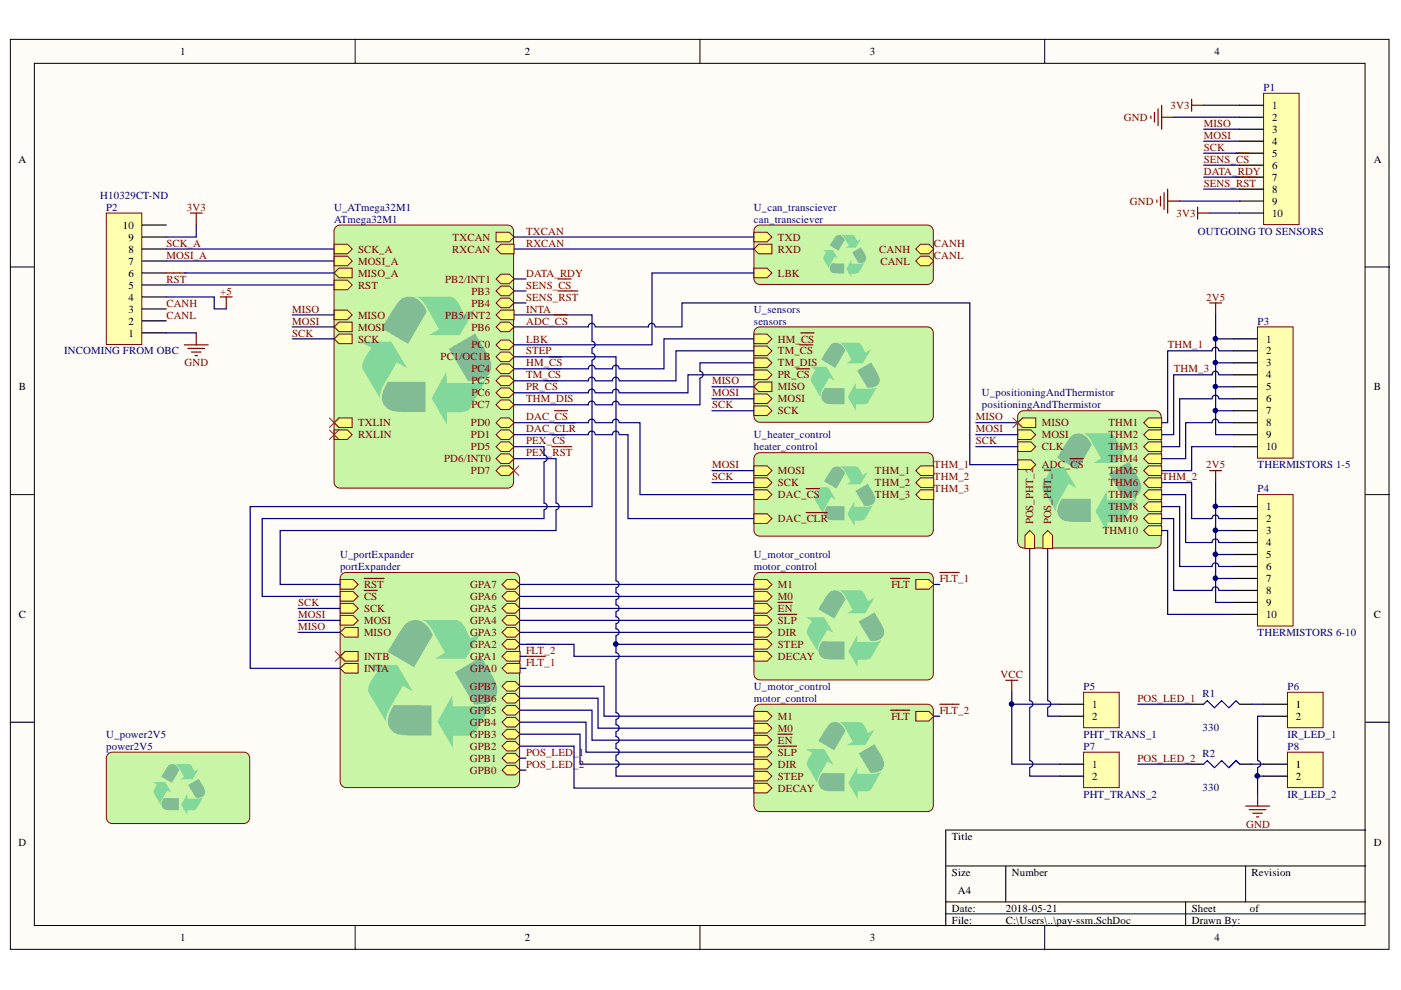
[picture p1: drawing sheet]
<svg xmlns="http://www.w3.org/2000/svg" width="297mm" height="210mm" viewBox="0 0 297 210" stroke-linecap="round" stroke-linejoin="round" font-family="sans-serif">
<defs><g id="words">
<g font-size="2.3">
<text x="38.2" y="11.7">1</text>
<text x="111.3" y="11.7">2</text>
<text x="184.4" y="11.7">3</text>
<text x="257.5" y="11.7">4</text>
<text x="269.7" y="23.1">1</text>
<text x="269.7" y="25.6">2</text>
<text x="269.7" y="28.2">3</text>
<text x="3.9" y="34.5">A</text>
<text x="269.7" y="30.7">4</text>
<text x="269.7" y="33.2">5</text>
<text x="269.7" y="35.8">6</text>
<text x="291.3" y="34.5">A</text>
<text x="269.7" y="38.3">7</text>
<text x="269.7" y="40.8">8</text>
<text x="269.7" y="43.5">9</text>
<text x="269.7" y="46">10</text>
<text x="26.1" y="48.5">10</text>
<text x="27.2" y="53.6">8</text>
<text x="27.2" y="51.1">9</text>
<text x="27.2" y="58.7">6</text>
<text x="27.2" y="56.1">7</text>
<text x="27.2" y="63.7">4</text>
<text x="27.2" y="61.2">5</text>
<text x="27.2" y="71.4">1</text>
<text x="27.2" y="68.8">2</text>
<text x="27.2" y="66.3">3</text>
<text x="268.4" y="72.6">1</text>
<text x="268.4" y="75.2">2</text>
<text x="268.4" y="77.7">3</text>
<text x="4" y="82.8">B</text>
<text x="268.4" y="80.2">4</text>
<text x="268.4" y="82.8">5</text>
<text x="291.3" y="82.8">B</text>
<text x="268.4" y="85.3">6</text>
<text x="268.4" y="87.8">7</text>
<text x="268.4" y="90.4">8</text>
<text x="268.4" y="92.9">9</text>
<text x="268.4" y="95.4">10</text>
<text x="268.4" y="108.2">1</text>
<text x="268.4" y="110.8">2</text>
<text x="268.4" y="113.3">3</text>
<text x="268.4" y="115.8">4</text>
<text x="268.4" y="118.4">5</text>
<text x="268.4" y="120.9">6</text>
<text x="268.4" y="123.4">7</text>
<text x="268.4" y="126">8</text>
<text x="4" y="131">C</text>
<text x="268.4" y="128.5">9</text>
<text x="268.4" y="131">10</text>
<text x="291.3" y="131">C</text>
<text x="231.5" y="150.1">1</text>
<text x="231.5" y="152.6">2</text>
<text x="274.8" y="150.1">1</text>
<text x="274.8" y="152.6">2</text>
<text x="231.5" y="162.7">1</text>
<text x="231.5" y="165.4">2</text>
<text x="274.8" y="162.7">1</text>
<text x="274.8" y="165.4">2</text>
<text x="3.9" y="179.3">D</text>
<text x="201.8" y="178.1">Title</text>
<text x="291.3" y="179.3">D</text>
<text x="201.8" y="185.7">Size</text>
<text x="214.5" y="185.7">Number</text>
<text x="265.4" y="185.7">Revision</text>
<text x="203.1" y="189.5">A4</text>
<text x="201.8" y="193.3">Date:</text>
<text x="201.8" y="195.8">File:</text>
<text x="213.2" y="193.3">2018-05-21</text>
<text x="213.2" y="195.8">C:\Users\..\pay-ssm.SchDoc</text>
<text x="252.7" y="193.3">Sheet</text>
<text x="252.7" y="195.8">Drawn By:</text>
<text x="265" y="193.3">of</text>
<text x="38.2" y="199.6">1</text>
<text x="111.3" y="199.6">2</text>
<text x="184.4" y="199.6">3</text>
<text x="257.5" y="199.6">4</text>
</g>
<g font-size="2.3" fill="#800000">
<text x="248.2" y="23.1">3V3</text>
<text x="238.3" y="25.6">GND</text>
<text x="255.2" y="26.9">MISO</text>
<text x="255.2" y="29.4">MOSI</text>
<text x="255.2" y="32">SCK</text>
<text x="255.2" y="34.5">SENS_CS</text>
<text x="255.2" y="37">DATA_RDY</text>
<text x="255.2" y="39.6">SENS_RST</text>
<text x="39.6" y="44.7">3V3</text>
<text x="239.6" y="43.5">GND</text>
<text x="249.5" y="46">3V3</text>
<text x="35.3" y="52.3">SCK_A</text>
<text x="75.9" y="53.6">SCK_A</text>
<text x="95.9" y="53.6">RXCAN</text>
<text x="96" y="51.1">TXCAN</text>
<text x="111.5" y="49.8">TXCAN</text>
<text x="111.5" y="52.3">RXCAN</text>
<text x="164.9" y="53.6">RXD</text>
<text x="164.9" y="51.1">TXD</text>
<text x="186.4" y="53.6">CANH</text>
<text x="198" y="52.3">CANH</text>
<text x="35.3" y="54.9">MOSI_A</text>
<text x="35.3" y="59.9">RST</text>
<text x="75.9" y="56.1">MOSI_A</text>
<text x="75.9" y="58.7">MISO_A</text>
<text x="94.4" y="59.9">PB2/INT1</text>
<text x="111.5" y="58.7">DATA_RDY</text>
<text x="164.9" y="58.7">LBK</text>
<text x="186.7" y="56.1">CANL</text>
<text x="198" y="54.9">CANL</text>
<text x="35.3" y="65">CANH</text>
<text x="46.7" y="62.5">+5</text>
<text x="75.9" y="61.2">RST</text>
<text x="99.9" y="62.5">PB3</text>
<text x="99.9" y="65">PB4</text>
<text x="111.5" y="61.2">SENS_CS</text>
<text x="111.5" y="63.7">SENS_RST</text>
<text x="255.7" y="63.7">2V5</text>
<text x="35.3" y="67.5">CANL</text>
<text x="61.9" y="66.3">MISO</text>
<text x="61.9" y="68.8">MOSI</text>
<text x="61.9" y="71.4">SCK</text>
<text x="75.9" y="67.5">MISO</text>
<text x="75.9" y="70.1">MOSI</text>
<text x="94.4" y="67.5">PB5/INT2</text>
<text x="99.9" y="70.1">PB6</text>
<text x="111.5" y="66.3">INTA</text>
<text x="111.5" y="68.8">ADC_CS</text>
<text x="39.1" y="77.7">GND</text>
<text x="75.9" y="72.6">SCK</text>
<text x="93.4" y="76.4">PC1/OC1B</text>
<text x="99.9" y="73.9">PC0</text>
<text x="111.5" y="75.2">STEP</text>
<text x="111.5" y="72.6">LBK</text>
<text x="111.5" y="77.7">HM_CS</text>
<text x="164.9" y="72.6">HM_CS</text>
<text x="164.9" y="75.2">TM_CS</text>
<text x="164.9" y="77.7">TM_DIS</text>
<text x="247.6" y="73.9">THM_1</text>
<text x="99.9" y="79">PC4</text>
<text x="99.9" y="81.5">PC5</text>
<text x="111.5" y="80.2">TM_CS</text>
<text x="111.5" y="82.8">PR_CS</text>
<text x="151" y="81.5">MISO</text>
<text x="164.9" y="80.2">PR_CS</text>
<text x="164.9" y="82.8">MISO</text>
<text x="248.9" y="79">THM_3</text>
<text x="99.9" y="84">PC6</text>
<text x="99.9" y="86.6">PC7</text>
<text x="111.5" y="89.1">DAC_CS</text>
<text x="111.5" y="85.3">THM_DIS</text>
<text x="151" y="84">MOSI</text>
<text x="151" y="86.6">SCK</text>
<text x="164.9" y="87.8">SCK</text>
<text x="164.9" y="85.3">MOSI</text>
<text x="206.9" y="89.1">MISO</text>
<text x="75.9" y="92.9">RXLIN</text>
<text x="75.9" y="90.4">TXLIN</text>
<text x="99.9" y="90.4">PD0</text>
<text x="99.9" y="92.9">PD1</text>
<text x="99.9" y="95.4">PD5</text>
<text x="111.5" y="91.6">DAC_CLR</text>
<text x="111.5" y="94.2">PEX_CS</text>
<text x="206.9" y="91.6">MOSI</text>
<text x="206.9" y="94.2">SCK</text>
<text x="220.9" y="90.4">MISO</text>
<text x="220.9" y="92.9">MOSI</text>
<text x="220.9" y="95.4">CLK</text>
<text x="235" y="90.4">THM1</text>
<text x="235" y="92.9">THM2</text>
<text x="235" y="95.4">THM3</text>
<text x="94.2" y="98">PD6/INT0</text>
<text x="99.9" y="100.5">PD7</text>
<text x="111.5" y="96.7">PEX_RST</text>
<text x="151" y="99.3">MOSI</text>
<text x="151" y="101.8">SCK</text>
<text x="164.9" y="100.5">MOSI</text>
<text x="185.5" y="100.5">THM_1</text>
<text x="198" y="99.3">THM_1</text>
<text x="198" y="101.8">THM_2</text>
<text x="220.9" y="99.3">ADC_CS</text>
<text x="235" y="98">THM4</text>
<text x="235" y="100.5">THM5</text>
<text x="246.3" y="101.8">THM_2</text>
<text x="255.7" y="99.3">2V5</text>
<text x="164.9" y="103.1">SCK</text>
<text x="164.9" y="105.7">DAC_CS</text>
<text x="185.5" y="103.1">THM_2</text>
<text x="185.5" y="105.7">THM_3</text>
<text x="198" y="104.4">THM_3</text>
<text x="235" y="103.1">THM6</text>
<text x="235" y="105.7">THM7</text>
<text x="164.9" y="110.8">DAC_CLR</text>
<text x="219.1" y="111.2" transform="rotate(-90 219.1 111.2)">POS_PHT_2</text>
<text x="222.9" y="111.2" transform="rotate(-90 222.9 111.2)">POS_PHT_1</text>
<text x="233.8" y="113.3">THM10</text>
<text x="235" y="108.2">THM8</text>
<text x="235" y="110.8">THM9</text>
<text x="77.2" y="124.7">RST</text>
<text x="99.7" y="124.7">GPA7</text>
<text x="164.9" y="124.7">M1</text>
<text x="189" y="124.7">FLT</text>
<text x="199.3" y="123.4">FLT_1</text>
<text x="63.2" y="128.5">SCK</text>
<text x="63.2" y="131">MOSI</text>
<text x="77.2" y="127.2">CS</text>
<text x="77.2" y="129.8">SCK</text>
<text x="99.7" y="127.2">GPA6</text>
<text x="99.7" y="129.8">GPA5</text>
<text x="164.9" y="127.2">M0</text>
<text x="164.9" y="129.8">EN</text>
<text x="63.2" y="133.6">MISO</text>
<text x="77.2" y="132.3">MOSI</text>
<text x="77.2" y="134.8">MISO</text>
<text x="99.7" y="132.3">GPA4</text>
<text x="99.7" y="134.8">GPA3</text>
<text x="99.7" y="137.4">GPA2</text>
<text x="164.9" y="132.3">SLP</text>
<text x="164.9" y="134.8">DIR</text>
<text x="164.9" y="137.4">STEP</text>
<text x="77.2" y="139.9">INTB</text>
<text x="77.2" y="142.5">INTA</text>
<text x="99.7" y="139.9">GPA1</text>
<text x="99.7" y="142.5">GPA0</text>
<text x="111.5" y="141.2">FLT_1</text>
<text x="111.5" y="138.7">FLT_2</text>
<text x="164.9" y="139.9">DECAY</text>
<text x="212.1" y="143.7">VCC</text>
<text x="99.6" y="146.3">GPB7</text>
<text x="99.6" y="148.8">GPB6</text>
<text x="241.2" y="148.8">POS_LED_1</text>
<text x="99.6" y="151.3">GPB5</text>
<text x="99.6" y="153.9">GPB4</text>
<text x="164.9" y="152.6">M1</text>
<text x="164.9" y="155.1">M0</text>
<text x="189" y="152.6">FLT</text>
<text x="199.3" y="151.3">FLT_2</text>
<text x="99.6" y="156.4">GPB3</text>
<text x="99.6" y="158.9">GPB2</text>
<text x="99.6" y="161.5">GPB1</text>
<text x="111.5" y="160.2">POS_LED_1</text>
<text x="164.9" y="157.7">EN</text>
<text x="164.9" y="160.2">SLP</text>
<text x="241.2" y="161.5">POS_LED_2</text>
<text x="99.6" y="164.1">GPB0</text>
<text x="111.5" y="162.7">POS_LED_2</text>
<text x="164.9" y="162.7">DIR</text>
<text x="164.9" y="165.4">STEP</text>
<text x="164.9" y="167.9">DECAY</text>
<text x="264.2" y="175.5">GND</text>
</g>
<g font-size="2.3" fill="#000080">
<text x="267.9" y="19.3">P1</text>
<text x="21.2" y="42.1">H10329CT-ND</text>
<text x="22.5" y="44.7">P2</text>
<text x="70.8" y="44.7">U_ATmega32M1</text>
<text x="70.8" y="47.3">ATmega32M1</text>
<text x="159.9" y="44.7">U_can_transciever</text>
<text x="159.9" y="47.3">can_transciever</text>
<text x="254" y="49.8">OUTGOING TO SENSORS</text>
<text x="159.9" y="66.3">U_sensors</text>
<text x="159.9" y="68.8">sensors</text>
<text x="266.6" y="68.8">P3</text>
<text x="13.6" y="75.2">INCOMING FROM OBC</text>
<text x="208.2" y="84">U_positioningAndThermistor</text>
<text x="208.2" y="86.6">positioningAndThermistor</text>
<text x="159.9" y="92.9">U_heater_control</text>
<text x="159.9" y="95.4">heater_control</text>
<text x="266.6" y="99.3">THERMISTORS 1-5</text>
<text x="266.6" y="104.4">P4</text>
<text x="72.1" y="118.4">U_portExpander</text>
<text x="159.9" y="118.4">U_motor_control</text>
<text x="72.1" y="120.9">portExpander</text>
<text x="159.9" y="120.9">motor_control</text>
<text x="266.6" y="134.8">THERMISTORS 6-10</text>
<text x="159.9" y="146.3">U_motor_control</text>
<text x="159.9" y="148.8">motor_control</text>
<text x="229.7" y="146.3">P5</text>
<text x="255" y="147.8">R1</text>
<text x="273" y="146.3">P6</text>
<text x="255" y="154.9">330</text>
<text x="22.5" y="156.4">U_power2V5</text>
<text x="22.5" y="158.9">power2V5</text>
<text x="229.7" y="156.4">PHT_TRANS_1</text>
<text x="229.7" y="158.9">P7</text>
<text x="255" y="160.5">R2</text>
<text x="273" y="156.4">IR_LED_1</text>
<text x="273" y="158.9">P8</text>
<text x="255" y="167.7">330</text>
<text x="229.7" y="169.2">PHT_TRANS_2</text>
<text x="273" y="169.2">IR_LED_2</text>
</g>
</g></defs>
<g fill="#fffcf8" stroke="#000" stroke-width=".21">
<path d="M2.2 8.3h292.3v193h-292.3z"/>
<path d="M7.3 13.4h282.1v182.8h-282.1z"/>
</g>
<g fill="none" stroke="#000" stroke-width=".21">
<path d="M75.3 8.3v5.1M148.4 8.3v5.1M221.5 8.3v5.1M2.2 56.6h5.1M289.5 56.6h5.1M2.2 104.9h5.1M289.5 104.9h5.1M2.2 153.1h5.1M289.5 153.1h5.1M289.5 176h-89v20.3M75.3 196.3v5.1M148.4 196.3v5.1"/>
<path d="M200.5 183.6h89M200.5 191.2h89M200.5 193.8h89M213.2 183.6v7.6M221.5 196.3v5.1M251.4 191.2v5.1M264.1 183.6v7.6"/>
</g>
<path d="M71.1 48.2l.6-.4 .4-.1h35.5a1.27 1.27 0 0 1 1.3 1.3v53.2a1.27 1.27 0 0 1-1.3 1.3h-35.5a1.27 1.27 0 0 1-1.3-1.3v-53.2z" fill="#c8f6a6" stroke="#800000" stroke-width=".21"/>
<path d="M88.1 62.9h7.7l.6 .4 .7 .8 1.4 2.7 2.3-1.3-3.4 5.6h-6.5l2.2-1.3-2.7-4.8a4 4 0 0 0-2.3-2.1z" fill="#82d79a"/>
<path d="M84.7 63.8a3.1 3.1 0 0 1 4.9 .7l.9 1.6-4 6.8-5.6-3.3 2.3-3.7z" fill="#82bc95"/>
<path d="M94.6 78.8l.1 2.4h3.5a9.8 9.8 0 0 0 4.4-.4l.6-.5-3.6 6.3a2.62 2.62 0 0 1-2.2 .8h-2.6v2.6l-3.3-5.5z" fill="#82d79a"/>
<path d="M95.2 74l5.6-3.3 1.2 2.1a13.2 13.2 0 0 1 2.2 4.4 3.2 3.2 0 0 1-3.3 3.6h-1.7z" fill="#82bc95"/>
<path d="M76.5 72.5l6.4-.1 3.4 5.6-2.2-1.2-3.1 5.5-.4 1.2 .1 1.1-3.9-6.5v-.8l.3-1 1.6-2.5z" fill="#82d79a"/>
<path d="M82.2 80.9l8 .1v6.4l-6-.1a3.2 3.2 0 0 1-2.8-4.8z" fill="#82bc95"/>
<path d="M70.9 65.8h2.7l1.1 1-1.1 1h-2.7z" fill-rule="evenodd" fill="#ffff80"/>
<path d="M70.9 65.8h2.7l1.1 1-1.1 1h-2.7z" fill="none" stroke="#800000" stroke-width=".21"/>
<path d="M70.9 69.3l1-1h2.8v2h-2.8z" fill-rule="evenodd" fill="#ffff80"/>
<path d="M70.9 69.3l1-1h2.8v2h-2.8z" fill="none" stroke="#800000" stroke-width=".21"/>
<path d="M70.9 71.8l1-1h2.8v2.1h-2.8z" fill-rule="evenodd" fill="#ffff80"/>
<path d="M70.9 71.8l1-1h2.8v2.1h-2.8z" fill="none" stroke="#800000" stroke-width=".21"/>
<path d="M105.2 49.2h2.8l1 1.1-1 1h-2.8z" fill-rule="evenodd" fill="#ffff80"/>
<path d="M105.2 49.2h2.8l1 1.1-1 1h-2.8z" fill="none" stroke="#800000" stroke-width=".21"/>
<path d="M105.2 52.8l1-1h2.8v2h-2.8z" fill-rule="evenodd" fill="#ffff80"/>
<path d="M105.2 52.8l1-1h2.8v2h-2.8z" fill="none" stroke="#800000" stroke-width=".21"/>
<path d="M105.2 61.7l1-1h1.8l1 1-1 1h-1.8z" fill-rule="evenodd" fill="#ffff80"/>
<path d="M105.2 61.7l1-1h1.8l1 1-1 1h-1.8z" fill="none" stroke="#800000" stroke-width=".21"/>
<path d="M105.2 64.2l1-1h1.8l1 1-1 1h-1.8z" fill-rule="evenodd" fill="#ffff80"/>
<path d="M105.2 64.2l1-1h1.8l1 1-1 1h-1.8z" fill="none" stroke="#800000" stroke-width=".21"/>
<path d="M105.2 66.8l1-1h2.8v2h-2.8z" fill-rule="evenodd" fill="#ffff80"/>
<path d="M105.2 66.8l1-1h2.8v2h-2.8z" fill="none" stroke="#800000" stroke-width=".21"/>
<path d="M105.2 69.3l1-1h1.8l1 1-1 1h-1.8z" fill-rule="evenodd" fill="#ffff80"/>
<path d="M105.2 69.3l1-1h1.8l1 1-1 1h-1.8z" fill="none" stroke="#800000" stroke-width=".21"/>
<path d="M105.2 73.1l1-1h1.8l1 1-1 1h-1.8z" fill-rule="evenodd" fill="#ffff80"/>
<path d="M105.2 73.1l1-1h1.8l1 1-1 1h-1.8z" fill="none" stroke="#800000" stroke-width=".21"/>
<path d="M105.2 78.2l1-1h1.8l1 1-1 1h-1.8z" fill-rule="evenodd" fill="#ffff80"/>
<path d="M105.2 78.2l1-1h1.8l1 1-1 1h-1.8z" fill="none" stroke="#800000" stroke-width=".21"/>
<path d="M105.2 80.7l1-1h1.8l1 1-1 1.1h-1.8z" fill-rule="evenodd" fill="#ffff80"/>
<path d="M105.2 80.7l1-1h1.8l1 1-1 1.1h-1.8z" fill="none" stroke="#800000" stroke-width=".21"/>
<path d="M105.2 83.3l1-1h1.8l1 1-1 1h-1.8z" fill-rule="evenodd" fill="#ffff80"/>
<path d="M105.2 83.3l1-1h1.8l1 1-1 1h-1.8z" fill="none" stroke="#800000" stroke-width=".21"/>
<path d="M105.2 85.8l1-1h1.8l1 1-1 1h-1.8z" fill-rule="evenodd" fill="#ffff80"/>
<path d="M105.2 85.8l1-1h1.8l1 1-1 1h-1.8z" fill="none" stroke="#800000" stroke-width=".21"/>
<path d="M105.2 89.6l1-1h1.8l1 1-1 1h-1.8z" fill-rule="evenodd" fill="#ffff80"/>
<path d="M105.2 89.6l1-1h1.8l1 1-1 1h-1.8z" fill="none" stroke="#800000" stroke-width=".21"/>
<path d="M105.2 92.2l1-1h1.8l1 1-1 1h-1.8z" fill-rule="evenodd" fill="#ffff80"/>
<path d="M105.2 92.2l1-1h1.8l1 1-1 1h-1.8z" fill="none" stroke="#800000" stroke-width=".21"/>
<path d="M105.2 94.7l1-1h1.8l1 1-1 1h-1.8z" fill-rule="evenodd" fill="#ffff80"/>
<path d="M105.2 94.7l1-1h1.8l1 1-1 1h-1.8z" fill="none" stroke="#800000" stroke-width=".21"/>
<path d="M105.2 99.8l1-1h1.8l1 1-1 1h-1.8z" fill-rule="evenodd" fill="#ffff80"/>
<path d="M105.2 99.8l1-1h1.8l1 1-1 1h-1.8z" fill="none" stroke="#800000" stroke-width=".21"/>
<path d="M70.9 91.2h2.7l1.1 1-1.1 1h-2.7z" fill-rule="evenodd" fill="#ffff80"/>
<path d="M70.9 91.2h2.7l1.1 1-1.1 1h-2.7z" fill="none" stroke="#800000" stroke-width=".21"/>
<path d="M70.9 89.6l1-1h2.8v2h-2.8z" fill-rule="evenodd" fill="#ffff80"/>
<path d="M70.9 89.6l1-1h2.8v2h-2.8z" fill="none" stroke="#800000" stroke-width=".21"/>
<path d="M70.9 59.4h2.7l1.1 1-1.1 1h-2.7z" fill-rule="evenodd" fill="#ffff80"/>
<path d="M70.9 59.4h2.7l1.1 1-1.1 1h-2.7z" fill="none" stroke="#800000" stroke-width=".21"/>
<path d="M70.9 54.3h2.7l1.1 1-1.1 1.1h-2.7z" fill-rule="evenodd" fill="#ffff80"/>
<path d="M70.9 54.3h2.7l1.1 1-1.1 1.1h-2.7z" fill="none" stroke="#800000" stroke-width=".21"/>
<path d="M70.9 51.8h2.7l1.1 1-1.1 1h-2.7z" fill-rule="evenodd" fill="#ffff80"/>
<path d="M70.9 51.8h2.7l1.1 1-1.1 1h-2.7z" fill="none" stroke="#800000" stroke-width=".21"/>
<path d="M70.9 57.9l1-1h2.8v2h-2.8z" fill-rule="evenodd" fill="#ffff80"/>
<path d="M70.9 57.9l1-1h2.8v2h-2.8z" fill="none" stroke="#800000" stroke-width=".21"/>
<path d="M105.2 75.7l1-1.1h1.8l1 1.1-1 1h-1.8z" fill-rule="evenodd" fill="#ffff80"/>
<path d="M105.2 75.7l1-1.1h1.8l1 1.1-1 1h-1.8z" fill="none" stroke="#800000" stroke-width=".21"/>
<path d="M105.2 97.2l1-1h1.8l1 1-1 1.1h-1.8z" fill-rule="evenodd" fill="#ffff80"/>
<path d="M105.2 97.2l1-1h1.8l1 1-1 1.1h-1.8z" fill="none" stroke="#800000" stroke-width=".21"/>
<path d="M105.2 59.1l1-1h1.8l1 1-1 1.1h-1.8z" fill-rule="evenodd" fill="#ffff80"/>
<path d="M105.2 59.1l1-1h1.8l1 1-1 1.1h-1.8z" fill="none" stroke="#800000" stroke-width=".21"/>
<path d="M160.1 48.2l.6-.4 .4-.1h35.5a1.27 1.27 0 0 1 1.3 1.3v10a1.27 1.27 0 0 1-1.3 1.3h-35.5a1.27 1.27 0 0 1-1.3-1.3v-10z" fill="#c8f6a6" stroke="#800000" stroke-width=".21"/>
<path d="M178.3 49.8h2.6l.4 .4 .5 .9 .7-.4-1.1 1.8h-2.1l.7-.4-1.2-2z" fill="#82d79a"/>
<path d="M177.2 50.1a1.19 1.19 0 0 1 1.9 .8l-1.3 2.3-1.9-1.2z" fill="#82bc95"/>
<path d="M180.5 55.1v.8h2.1l.7-.3-1.3 2.2-1.5 .2v.8l-1.1-1.8z" fill="#82d79a"/>
<path d="M180.7 53.5l1.8-1.1 1 1.7a1.12 1.12 0 0 1-.1 1.3 1.12 1.12 0 0 1-1.2 .4h-.2z" fill="#82bc95"/>
<path d="M174.4 53h2.2l1.1 1.9-.7-.4-1.1 1.8-.1 .8-1.3-2.2 .2-.6 .5-.9z" fill="#82d79a"/>
<path d="M176.3 55.8h2.7v2.2h-2a1.16 1.16 0 0 1-1.1-.8 1.16 1.16 0 0 1 .4-1.3z" fill="#82bc95"/>
<path d="M159.8 52.8l1.1-1h2.8v2h-2.8z" fill-rule="evenodd" fill="#ffff80"/>
<path d="M159.8 52.8l1.1-1h2.8v2h-2.8z" fill="none" stroke="#800000" stroke-width=".21"/>
<path d="M159.8 49.2h2.8l1.1 1.1-1.1 1h-2.8z" fill-rule="evenodd" fill="#ffff80"/>
<path d="M159.8 49.2h2.8l1.1 1.1-1.1 1h-2.8z" fill="none" stroke="#800000" stroke-width=".21"/>
<path d="M159.8 56.9h2.8l1.1 1-1.1 1h-2.8z" fill-rule="evenodd" fill="#ffff80"/>
<path d="M159.8 56.9h2.8l1.1 1-1.1 1h-2.8z" fill="none" stroke="#800000" stroke-width=".21"/>
<path d="M194.2 55.3l1-1h1.8l1 1-1 1.1h-1.8z" fill-rule="evenodd" fill="#ffff80"/>
<path d="M194.2 55.3l1-1h1.8l1 1-1 1.1h-1.8z" fill="none" stroke="#800000" stroke-width=".21"/>
<path d="M194.2 52.8l1-1h1.8l1 1-1 1h-1.8z" fill-rule="evenodd" fill="#ffff80"/>
<path d="M194.2 52.8l1-1h1.8l1 1-1 1h-1.8z" fill="none" stroke="#800000" stroke-width=".21"/>
<path d="M22.5 45.2h7.6v27.8h-7.6z" fill="#ffffb0" stroke="#800000" stroke-width=".21"/>
<path d="M30.2 57.9h5.1M30.2 55.3h5.1M30.2 52.8h5.1M30.2 50.3h5.1M30.2 47.7h5.1M30.2 70.6h5.1M30.2 68h5.1M30.2 65.5h5.1M30.2 63h5.1M30.2 60.4h5.1" fill="none" stroke="#000" stroke-width=".25"/>
<path d="M160.1 69.8l.6-.4 .4-.1h35.5a1.27 1.27 0 0 1 1.3 1.3v17.7a1.27 1.27 0 0 1-1.3 1.2h-35.5a1.27 1.27 0 0 1-1.3-1.2v-17.7z" fill="#c8f6a6" stroke="#800000" stroke-width=".21"/>
<path d="M178 72.7h4l.7 .6 .8 1.4 1.2-.6-1.8 2.9h-3.4l1.1-.6-1.9-3.3z" fill="#82d79a"/>
<path d="M176.1 73.1a1.79 1.79 0 0 1 2.9 .8l.2 .5-2.1 3.6-3-1.8z" fill="#82bc95"/>
<path d="M181.4 81.1l.1 1.3h3.3l.7-.1 .5-.4-2.1 3.6-.6 .2h-1.8v1.4l-1.7-2.9z" fill="#82d79a"/>
<path d="M181.7 78.6l3-1.8 1.6 2.8a1.8 1.8 0 0 1-.2 2 1.8 1.8 0 0 1-1.9 .6h-.3z" fill="#82bc95"/>
<path d="M171.7 77.8l3.5-.1 1.8 3-1.2-.6-1.6 2.9-.2 .6v.6l-2.1-3.4 .2-1 .8-1.3z" fill="#82d79a"/>
<path d="M174.8 82.3h4.3v3.4h-3.2a1.75 1.75 0 0 1-1.7-1.1 1.75 1.75 0 0 1 .4-1.9z" fill="#82bc95"/>
<path d="M159.8 70.8h2.8l1.1 1-1.1 1.1h-2.8z" fill-rule="evenodd" fill="#ffff80"/>
<path d="M159.8 70.8h2.8l1.1 1-1.1 1.1h-2.8z" fill="none" stroke="#800000" stroke-width=".21"/>
<path d="M169.8 70.6h2.8" fill="none" stroke="#800000" stroke-width=".25"/>
<path d="M159.8 73.4h2.8l1.1 1-1.1 1h-2.8z" fill-rule="evenodd" fill="#ffff80"/>
<path d="M159.8 73.4h2.8l1.1 1-1.1 1h-2.8z" fill="none" stroke="#800000" stroke-width=".21"/>
<path d="M169.5 73.1h2.8" fill="none" stroke="#800000" stroke-width=".25"/>
<path d="M159.8 75.9h2.8l1.1 1-1.1 1h-2.8z" fill-rule="evenodd" fill="#ffff80"/>
<path d="M159.8 75.9h2.8l1.1 1-1.1 1h-2.8z" fill="none" stroke="#800000" stroke-width=".21"/>
<path d="M159.8 78.5h2.8l1.1 1-1.1 1h-2.8z" fill-rule="evenodd" fill="#ffff80"/>
<path d="M159.8 78.5h2.8l1.1 1-1.1 1h-2.8z" fill="none" stroke="#800000" stroke-width=".21"/>
<path d="M168.9 78.2h2.8" fill="none" stroke="#800000" stroke-width=".25"/>
<path d="M159.8 86.1h2.8l1.1 1-1.1 1h-2.8z" fill-rule="evenodd" fill="#ffff80"/>
<path d="M159.8 86.1h2.8l1.1 1-1.1 1h-2.8z" fill="none" stroke="#800000" stroke-width=".21"/>
<path d="M159.8 83.5h2.8l1.1 1-1.1 1.1h-2.8z" fill-rule="evenodd" fill="#ffff80"/>
<path d="M159.8 83.5h2.8l1.1 1-1.1 1.1h-2.8z" fill="none" stroke="#800000" stroke-width=".21"/>
<path d="M159.8 82l1.1-1h2.8v2h-2.8z" fill-rule="evenodd" fill="#ffff80"/>
<path d="M159.8 82l1.1-1h2.8v2h-2.8z" fill="none" stroke="#800000" stroke-width=".21"/>
<path d="M35.3 57.9h4.2" fill="none" stroke="#800000" stroke-width=".25"/>
<path d="M69.8 88.6l2.1 2M69.8 91.2l2.1 2M71.9 88.6l-2.1 2M71.9 91.2l-2.1 2" fill="none" stroke="#f00" stroke-width=".21"/>
<path d="M160.1 96.5l.6-.5h.4h35.5a1.27 1.27 0 0 1 1.3 1.2v15.2a1.27 1.27 0 0 1-1.3 1.3h-35.5a1.27 1.27 0 0 1-1.3-1.3v-15.2z" fill="#c8f6a6" stroke="#800000" stroke-width=".21"/>
<path d="M178.1 98.9h3.5l.7 .6 .6 1.2 1.1-.6-1.6 2.6h-3l1-.6-1.7-2.8z" fill="#82d79a"/>
<path d="M176.5 99.3a1.62 1.62 0 0 1 2.6 1l-1.8 3.3-2.6-1.6z" fill="#82bc95"/>
<path d="M181.1 106.3v1.2l3-.1 1-.4-1.8 3.1-.5 .2-1.6 .1v1.2l-1.5-2.6z" fill="#82d79a"/>
<path d="M181.4 104.1l2.6-1.5 1.4 2.4a1.57 1.57 0 0 1-.2 1.7 1.57 1.57 0 0 1-1.6 .6h-.3z" fill="#82bc95"/>
<path d="M172.6 103.4l3-.1 1.6 2.7-1-.6-1.4 2.6-.2 1.1-1.8-3.1 .2-.8 .7-1.2z" fill="#82d79a"/>
<path d="M175.3 107.3h3.8v3h-2.9a1.54 1.54 0 0 1-1.4-.9 1.54 1.54 0 0 1 .3-1.7z" fill="#82bc95"/>
<path d="M159.8 101.3h2.8l1.1 1-1.1 1h-2.8z" fill-rule="evenodd" fill="#ffff80"/>
<path d="M159.8 101.3h2.8l1.1 1-1.1 1h-2.8z" fill="none" stroke="#800000" stroke-width=".21"/>
<path d="M159.8 108.9h2.8l1.1 1-1.1 1.1h-2.8z" fill-rule="evenodd" fill="#ffff80"/>
<path d="M159.8 108.9h2.8l1.1 1-1.1 1.1h-2.8z" fill="none" stroke="#800000" stroke-width=".21"/>
<path d="M170.9 108.7h4.5" fill="none" stroke="#800000" stroke-width=".25"/>
<path d="M159.8 98.8h2.8l1.1 1-1.1 1h-2.8z" fill-rule="evenodd" fill="#ffff80"/>
<path d="M159.8 98.8h2.8l1.1 1-1.1 1h-2.8z" fill="none" stroke="#800000" stroke-width=".21"/>
<path d="M194.2 102.3l1-1h2.8v2h-2.8z" fill-rule="evenodd" fill="#ffff80"/>
<path d="M194.2 102.3l1-1h2.8v2h-2.8z" fill="none" stroke="#800000" stroke-width=".21"/>
<path d="M159.8 103.9h2.8l1.1 1-1.1 1h-2.8z" fill-rule="evenodd" fill="#ffff80"/>
<path d="M159.8 103.9h2.8l1.1 1-1.1 1h-2.8z" fill="none" stroke="#800000" stroke-width=".21"/>
<path d="M170.9 103.6h2.8" fill="none" stroke="#800000" stroke-width=".25"/>
<path d="M194.2 99.8l1-1h2.8v2h-2.8z" fill-rule="evenodd" fill="#ffff80"/>
<path d="M194.2 99.8l1-1h2.8v2h-2.8z" fill="none" stroke="#800000" stroke-width=".21"/>
<path d="M194.2 104.9l1-1h2.8v2h-2.8z" fill-rule="evenodd" fill="#ffff80"/>
<path d="M194.2 104.9l1-1h2.8v2h-2.8z" fill="none" stroke="#800000" stroke-width=".21"/>
<path d="M40.3 45.2h2.6M41.6 45.2v2.5M39.1 73.1h5.1M39.8 73.9h3.6M40.6 74.6h2M41.4 75.4h.5M41.6 70.6v2.5M46.7 63h2.5M48 63v2.5" fill="none" stroke="#800000" stroke-width=".25"/>
<path d="M267.9 19.8h7.5v27.8h-7.5z" fill="#ffffb0" stroke="#800000" stroke-width=".21"/>
<path d="M262.8 22.3h5.1M262.8 24.9h5.1M262.8 27.4h5.1M262.8 29.9h5.1M262.8 32.5h5.1M262.8 35h5.1M262.8 37.6h5.1M262.8 40.1h5.1M262.8 42.6h5.1M262.8 45.2h5.1" fill="none" stroke="#000" stroke-width=".25"/>
<g fill="none" stroke="#800000" stroke-width=".25">
<path d="M244 24.6v.5M244.8 23.8v2.1M245.5 23.1v3.5M246.3 22.3v5.1M246.3 24.9h2.5M252.7 21v2.6M252.7 22.3h2.5M262 32.5h2.8M262 37.6h4.2M245.3 42.4v.5M246 41.6v2.1M246.8 40.9v3.5"/>
<path d="M247.6 40.1v5.1M247.6 42.6h2.5M253.9 43.9v2.5M253.9 45.2h2.6M117.5 87.1h2.8M117.5 89.6h4.5"/>
</g>
<path d="M160.1 149.8l.6-.4 .4-.1h35.5a1.27 1.27 0 0 1 1.3 1.3v20.2a1.27 1.27 0 0 1-1.3 1.3h-35.5a1.27 1.27 0 0 1-1.3-1.3v-20.2z" fill="#c8f6a6" stroke="#800000" stroke-width=".21"/>
<path d="M177.8 153.1h4.6l.8 .7 .8 1.6 1.4-.7-2 3.3h-3.9l1.3-.8-2.1-3.6z" fill="#82d79a"/>
<path d="M175.8 153.6a2.01 2.01 0 0 1 3.2 .9l.3 .5-2.4 4.1-3.4-2z" fill="#82bc95"/>
<path d="M181.7 162.6l.1 1.5 3.8-.1 .7-.1 .6-.4-2.4 4-.6 .3h-2.1v1.5l-1.9-3.3z" fill="#82d79a"/>
<path d="M182.1 159.7l3.3-1.9 1.8 3.1a2.02 2.02 0 0 1-.2 2.2 2.02 2.02 0 0 1-2.1 .7h-.4z" fill="#82bc95"/>
<path d="M170.8 158.8h3.9l2 3.4-1.3-.7-1.8 3.2-.3 .8 .1 .6-2.4-3.9 .2-1.1 1-1.5z" fill="#82d79a"/>
<path d="M174.3 163.9h4.8v3.9l-3.6-.1a1.9 1.9 0 0 1-1.7-2.8z" fill="#82bc95"/>
<path d="M159.8 150.8h2.8l1.1 1.1-1.1 1h-2.8z" fill-rule="evenodd" fill="#ffff80"/>
<path d="M159.8 150.8h2.8l1.1 1.1-1.1 1h-2.8z" fill="none" stroke="#800000" stroke-width=".21"/>
<path d="M159.8 153.4h2.8l1.1 1-1.1 1h-2.8z" fill-rule="evenodd" fill="#ffff80"/>
<path d="M159.8 153.4h2.8l1.1 1-1.1 1h-2.8z" fill="none" stroke="#800000" stroke-width=".21"/>
<path d="M159.8 155.9h2.8l1.1 1-1.1 1.1h-2.8z" fill-rule="evenodd" fill="#ffff80"/>
<path d="M159.8 155.9h2.8l1.1 1-1.1 1.1h-2.8z" fill="none" stroke="#800000" stroke-width=".21"/>
<path d="M164.9 155.7h3.1" fill="none" stroke="#800000" stroke-width=".25"/>
<path d="M159.8 158.5h2.8l1.1 1-1.1 1h-2.8z" fill-rule="evenodd" fill="#ffff80"/>
<path d="M159.8 158.5h2.8l1.1 1-1.1 1h-2.8z" fill="none" stroke="#800000" stroke-width=".21"/>
<path d="M164.9 158.2h4" fill="none" stroke="#800000" stroke-width=".25"/>
<path d="M159.8 161h2.8l1.1 1-1.1 1h-2.8z" fill-rule="evenodd" fill="#ffff80"/>
<path d="M159.8 161h2.8l1.1 1-1.1 1h-2.8z" fill="none" stroke="#800000" stroke-width=".21"/>
<path d="M159.8 163.5h2.8l1.1 1.1-1.1 1h-2.8z" fill-rule="evenodd" fill="#ffff80"/>
<path d="M159.8 163.5h2.8l1.1 1.1-1.1 1h-2.8z" fill="none" stroke="#800000" stroke-width=".21"/>
<path d="M159.8 166.1h2.8l1.1 1-1.1 1h-2.8z" fill-rule="evenodd" fill="#ffff80"/>
<path d="M159.8 166.1h2.8l1.1 1-1.1 1h-2.8z" fill="none" stroke="#800000" stroke-width=".21"/>
<path d="M194.2 150.8h2.8l1 1.1-1 1h-2.8z" fill-rule="evenodd" fill="#ffff80"/>
<path d="M194.2 150.8h2.8l1 1.1-1 1h-2.8z" fill="none" stroke="#800000" stroke-width=".21"/>
<path d="M188.8 150.6h4.1" fill="none" stroke="#800000" stroke-width=".25"/>
<path d="M72.4 121.9l.6-.5h.4h35.5a1.27 1.27 0 0 1 1.3 1.2v43.1a1.27 1.27 0 0 1-1.3 1.3h-35.5a1.27 1.27 0 0 1-1.3-1.3v-43.1z" fill="#c8f6a6" stroke="#800000" stroke-width=".21"/>
<path d="M89.4 131.5h7.6l.7 .4 .7 .8 1.3 2.7 2.3-1.3-3.3 5.5h-6.5l2.1-1.2-2.6-4.8a4 4 0 0 0-2.3-2.1z" fill="#82d79a"/>
<path d="M85.9 132.4a3.1 3.1 0 0 1 5 .7l.9 1.6-4 6.8-5.6-3.3 2.3-3.8z" fill="#82bc95"/>
<path d="M95.9 147.4l.1 2.4h3.5a9.8 9.8 0 0 0 4.4-.5l.5-.4-3.6 6.3a2.62 2.62 0 0 1-2.1 .8h-2.7v2.6l-3.2-5.6z" fill="#82d79a"/>
<path d="M96.4 142.6l5.6-3.3 1.3 2.1a13.2 13.2 0 0 1 2.2 4.4 3.2 3.2 0 0 1-3.4 3.5l-1.6 .1z" fill="#82bc95"/>
<path d="M77.7 141h6.5l3.4 5.6-2.2-1.2-3.1 5.5-.4 1.2v1.1l-3.8-6.5v-.8l.3-1 1.6-2.6z" fill="#82d79a"/>
<path d="M83.5 149.5l8 .1v6.3h-6a3.2 3.2 0 0 1-2.9-4.8z" fill="#82bc95"/>
<path d="M72.1 122.9h2.8l1 1-1 1h-2.8z" fill-rule="evenodd" fill="#ffff80"/>
<path d="M72.1 122.9h2.8l1 1-1 1h-2.8z" fill="none" stroke="#800000" stroke-width=".21"/>
<path d="M77.2 122.6h4.2" fill="none" stroke="#800000" stroke-width=".25"/>
<path d="M72.1 125.4h2.8l1 1.1-1 1h-2.8z" fill-rule="evenodd" fill="#ffff80"/>
<path d="M72.1 125.4h2.8l1 1.1-1 1h-2.8z" fill="none" stroke="#800000" stroke-width=".21"/>
<path d="M77.2 125.2h2.8" fill="none" stroke="#800000" stroke-width=".25"/>
<path d="M72.1 128h2.8l1 1-1 1h-2.8z" fill-rule="evenodd" fill="#ffff80"/>
<path d="M72.1 128h2.8l1 1-1 1h-2.8z" fill="none" stroke="#800000" stroke-width=".21"/>
<path d="M72.1 130.5h2.8l1 1-1 1.1h-2.8z" fill-rule="evenodd" fill="#ffff80"/>
<path d="M72.1 130.5h2.8l1 1-1 1.1h-2.8z" fill="none" stroke="#800000" stroke-width=".21"/>
<path d="M72.1 134.1l1-1h2.8v2h-2.8z" fill-rule="evenodd" fill="#ffff80"/>
<path d="M72.1 134.1l1-1h2.8v2h-2.8z" fill="none" stroke="#800000" stroke-width=".21"/>
<path d="M106.4 123.9l1.1-1h1.7l1.1 1-1.1 1h-1.7z" fill-rule="evenodd" fill="#ffff80"/>
<path d="M106.4 123.9l1.1-1h1.7l1.1 1-1.1 1h-1.7z" fill="none" stroke="#800000" stroke-width=".21"/>
<path d="M106.4 126.5l1.1-1.1h1.7l1.1 1.1-1.1 1h-1.7z" fill-rule="evenodd" fill="#ffff80"/>
<path d="M106.4 126.5l1.1-1.1h1.7l1.1 1.1-1.1 1h-1.7z" fill="none" stroke="#800000" stroke-width=".21"/>
<path d="M106.4 129l1.1-1h1.7l1.1 1-1.1 1h-1.7z" fill-rule="evenodd" fill="#ffff80"/>
<path d="M106.4 129l1.1-1h1.7l1.1 1-1.1 1h-1.7z" fill="none" stroke="#800000" stroke-width=".21"/>
<path d="M106.4 131.5l1.1-1h1.7l1.1 1-1.1 1.1h-1.7z" fill-rule="evenodd" fill="#ffff80"/>
<path d="M106.4 131.5l1.1-1h1.7l1.1 1-1.1 1.1h-1.7z" fill="none" stroke="#800000" stroke-width=".21"/>
<path d="M106.4 134.1l1.1-1h1.7l1.1 1-1.1 1h-1.7z" fill-rule="evenodd" fill="#ffff80"/>
<path d="M106.4 134.1l1.1-1h1.7l1.1 1-1.1 1h-1.7z" fill="none" stroke="#800000" stroke-width=".21"/>
<path d="M106.4 136.6l1.1-1h1.7l1.1 1-1.1 1h-1.7z" fill-rule="evenodd" fill="#ffff80"/>
<path d="M106.4 136.6l1.1-1h1.7l1.1 1-1.1 1h-1.7z" fill="none" stroke="#800000" stroke-width=".21"/>
<path d="M106.4 139.2l1.1-1.1h2.8v2.1h-2.8z" fill-rule="evenodd" fill="#ffff80"/>
<path d="M106.4 139.2l1.1-1.1h2.8v2.1h-2.8z" fill="none" stroke="#800000" stroke-width=".21"/>
<path d="M106.4 141.7l1.1-1h2.8v2h-2.8z" fill-rule="evenodd" fill="#ffff80"/>
<path d="M106.4 141.7l1.1-1h2.8v2h-2.8z" fill="none" stroke="#800000" stroke-width=".21"/>
<path d="M106.4 145.5l1.1-1h1.7l1.1 1-1.1 1h-1.7z" fill-rule="evenodd" fill="#ffff80"/>
<path d="M106.4 145.5l1.1-1h1.7l1.1 1-1.1 1h-1.7z" fill="none" stroke="#800000" stroke-width=".21"/>
<path d="M106.4 148l1.1-1h1.7l1.1 1-1.1 1.1h-1.7z" fill-rule="evenodd" fill="#ffff80"/>
<path d="M106.4 148l1.1-1h1.7l1.1 1-1.1 1.1h-1.7z" fill="none" stroke="#800000" stroke-width=".21"/>
<path d="M106.4 150.6l1.1-1h1.7l1.1 1-1.1 1h-1.7z" fill-rule="evenodd" fill="#ffff80"/>
<path d="M106.4 150.6l1.1-1h1.7l1.1 1-1.1 1h-1.7z" fill="none" stroke="#800000" stroke-width=".21"/>
<path d="M106.4 153.1l1.1-1h1.7l1.1 1-1.1 1h-1.7z" fill-rule="evenodd" fill="#ffff80"/>
<path d="M106.4 153.1l1.1-1h1.7l1.1 1-1.1 1h-1.7z" fill="none" stroke="#800000" stroke-width=".21"/>
<path d="M106.4 155.7l1.1-1h1.7l1.1 1-1.1 1h-1.7z" fill-rule="evenodd" fill="#ffff80"/>
<path d="M106.4 155.7l1.1-1h1.7l1.1 1-1.1 1h-1.7z" fill="none" stroke="#800000" stroke-width=".21"/>
<path d="M106.4 158.2l1.1-1h1.7l1.1 1-1.1 1h-1.7z" fill-rule="evenodd" fill="#ffff80"/>
<path d="M106.4 158.2l1.1-1h1.7l1.1 1-1.1 1h-1.7z" fill="none" stroke="#800000" stroke-width=".21"/>
<path d="M106.4 160.7l1.1-1h1.7l1.1 1-1.1 1.1h-1.7z" fill-rule="evenodd" fill="#ffff80"/>
<path d="M106.4 160.7l1.1-1h1.7l1.1 1-1.1 1.1h-1.7z" fill="none" stroke="#800000" stroke-width=".21"/>
<path d="M106.4 163.3l1.1-1h1.7l1.1 1-1.1 1h-1.7z" fill-rule="evenodd" fill="#ffff80"/>
<path d="M106.4 163.3l1.1-1h1.7l1.1 1-1.1 1h-1.7z" fill="none" stroke="#800000" stroke-width=".21"/>
<path d="M72.1 139.2l1-1.1h2.8v2.1h-2.8z" fill-rule="evenodd" fill="#ffff80"/>
<path d="M72.1 139.2l1-1.1h2.8v2.1h-2.8z" fill="none" stroke="#800000" stroke-width=".21"/>
<path d="M72.1 141.7l1-1h2.8v2h-2.8z" fill-rule="evenodd" fill="#ffff80"/>
<path d="M72.1 141.7l1-1h2.8v2h-2.8z" fill="none" stroke="#800000" stroke-width=".21"/>
<path d="M160.1 121.9l.6-.5h.4h35.5a1.27 1.27 0 0 1 1.3 1.2v20.3a1.27 1.27 0 0 1-1.3 1.3h-35.5a1.27 1.27 0 0 1-1.3-1.3v-20.3z" fill="#c8f6a6" stroke="#800000" stroke-width=".21"/>
<path d="M177.8 125.1l4.6 .1 .8 .7 .8 1.6 1.4-.8-2 3.3h-3.9l1.3-.7-2.1-3.6z" fill="#82d79a"/>
<path d="M175.8 125.7a2.01 2.01 0 0 1 3.2 .9l.3 .5-2.4 4.1-3.4-2z" fill="#82bc95"/>
<path d="M181.7 134.7l.1 1.4h3.8l.7-.1 .6-.4-2.4 4-.6 .2-2.1 .1v1.5l-1.9-3.3z" fill="#82d79a"/>
<path d="M182.1 131.8l3.3-2 1.8 3.1a2.02 2.02 0 0 1-.2 2.3 2.02 2.02 0 0 1-2.1 .7h-.4z" fill="#82bc95"/>
<path d="M170.8 130.9h3.9l2 3.3-1.3-.7-1.8 3.3-.3 .7 .1 .7-2.4-3.9 .2-1.1 1-1.5z" fill="#82d79a"/>
<path d="M174.3 136h4.8v3.8h-3.6a1.9 1.9 0 0 1-1.7-2.9z" fill="#82bc95"/>
<path d="M159.8 122.9h2.8l1.1 1-1.1 1h-2.8z" fill-rule="evenodd" fill="#ffff80"/>
<path d="M159.8 122.9h2.8l1.1 1-1.1 1h-2.8z" fill="none" stroke="#800000" stroke-width=".21"/>
<path d="M159.8 125.4h2.8l1.1 1.1-1.1 1h-2.8z" fill-rule="evenodd" fill="#ffff80"/>
<path d="M159.8 125.4h2.8l1.1 1.1-1.1 1h-2.8z" fill="none" stroke="#800000" stroke-width=".21"/>
<path d="M159.8 128h2.8l1.1 1-1.1 1h-2.8z" fill-rule="evenodd" fill="#ffff80"/>
<path d="M159.8 128h2.8l1.1 1-1.1 1h-2.8z" fill="none" stroke="#800000" stroke-width=".21"/>
<path d="M164.9 127.7h3.1" fill="none" stroke="#800000" stroke-width=".25"/>
<path d="M159.8 130.5h2.8l1.1 1-1.1 1.1h-2.8z" fill-rule="evenodd" fill="#ffff80"/>
<path d="M159.8 130.5h2.8l1.1 1-1.1 1.1h-2.8z" fill="none" stroke="#800000" stroke-width=".21"/>
<path d="M164.9 130.3h4" fill="none" stroke="#800000" stroke-width=".25"/>
<path d="M159.8 133.1h2.8l1.1 1-1.1 1h-2.8z" fill-rule="evenodd" fill="#ffff80"/>
<path d="M159.8 133.1h2.8l1.1 1-1.1 1h-2.8z" fill="none" stroke="#800000" stroke-width=".21"/>
<path d="M159.8 135.6h2.8l1.1 1-1.1 1h-2.8z" fill-rule="evenodd" fill="#ffff80"/>
<path d="M159.8 135.6h2.8l1.1 1-1.1 1h-2.8z" fill="none" stroke="#800000" stroke-width=".21"/>
<path d="M159.8 138.1h2.8l1.1 1.1-1.1 1h-2.8z" fill-rule="evenodd" fill="#ffff80"/>
<path d="M159.8 138.1h2.8l1.1 1.1-1.1 1h-2.8z" fill="none" stroke="#800000" stroke-width=".21"/>
<path d="M194.2 122.9h2.8l1 1-1 1h-2.8z" fill-rule="evenodd" fill="#ffff80"/>
<path d="M194.2 122.9h2.8l1 1-1 1h-2.8z" fill="none" stroke="#800000" stroke-width=".21"/>
<path d="M118.3 59.1h2.8M116.1 78.2h2.8M116.4 75.7h2.8M118.3 61.7h4.2M115.5 80.7h2.8M117 92.2h2.8M117 94.7h4.2M111.5 139.2h4.1M111.5 136.6h4.1M188.8 122.6h4.1M199.3 121.4h4M199.3 149.3h4" fill="none" stroke="#800000" stroke-width=".25"/>
<path d="M266.6 69.3h7.6v27.8h-7.6z" fill="#ffffb0" stroke="#800000" stroke-width=".21"/>
<path d="M261.5 71.8h5.1M261.5 74.4h5.1M261.5 76.9h5.1M261.5 79.5h5.1M261.5 82h5.1M261.5 84.5h5.1M261.5 87.1h5.1M261.5 89.6h5.1M261.5 92.2h5.1M261.5 94.7h5.1" fill="none" stroke="#000" stroke-width=".25"/>
<path d="M266.6 104.9h7.6v27.8h-7.6z" fill="#ffffb0" stroke="#800000" stroke-width=".21"/>
<path d="M261.5 107.4h5.1M261.5 109.9h5.1M261.5 112.5h5.1M261.5 115h5.1M261.5 117.6h5.1M261.5 120.1h5.1M261.5 122.6h5.1M261.5 125.2h5.1M261.5 127.7h5.1M261.5 130.3h5.1" fill="none" stroke="#000" stroke-width=".25"/>
<path d="M22.8 160l.6-.5h.4h27.9a1.27 1.27 0 0 1 1.3 1.2v12.6a1.27 1.27 0 0 1-1.3 1.3h-27.9a1.27 1.27 0 0 1-1.3-1.3v-12.6z" fill="#c8f6a6" stroke="#800000" stroke-width=".21"/>
<path d="M37.1 162h3l.6 .5 .5 1.1 .9-.6-1.3 2.3h-2.6l.9-.5-1.5-2.5z" fill="#82d79a"/>
<path d="M35.7 162.3a1.42 1.42 0 0 1 2.3 1l-1.6 2.7-2.2-1.3z" fill="#82bc95"/>
<path d="M39.7 168.3v1h2.5l.9-.3-1.6 2.6-.4 .2h-1.4v1l-1.3-2.2z" fill="#82d79a"/>
<path d="M39.9 166.4l2.2-1.3 1.2 2.1a1.35 1.35 0 0 1-.1 1.5 1.35 1.35 0 0 1-1.4 .5h-.3z" fill="#82bc95"/>
<path d="M32.4 165.8h2.6l1.3 2.2-.8-.4-1.3 2.2-.1 .9-1.5-2.6 .1-.7 .6-1.1z" fill="#82d79a"/>
<path d="M34.7 169.2h3.2v2.6h-2.4a1.32 1.32 0 0 1-1.2-.8 1.32 1.32 0 0 1 .2-1.5z" fill="#82bc95"/>
<path d="M256.5 64.2h2.5M257.7 64.2v2.6M256.5 99.8h2.5M257.7 99.8v2.5" fill="none" stroke="#800000" stroke-width=".25"/>
<path d="M273 146.8h7.5v7.5h-7.5z" fill="#ffffb0" stroke="#800000" stroke-width=".21"/>
<path d="M267.9 149.3h5.1M267.9 151.9h5.1" fill="none" stroke="#000" stroke-width=".25"/>
<path d="M273 159.5h7.5v7.5h-7.5z" fill="#ffffb0" stroke="#800000" stroke-width=".21"/>
<path d="M252.7 149.3h2.5M262.8 149.3h2.6M252.7 162h2.5M262.8 162h2.6M267.9 162h5.1M267.9 164.6h5.1" fill="none" stroke="#000" stroke-width=".25"/>
<path d="M255.2 149.3l.8-.7 1.5 1.5 1.5-1.5 1.5 1.5 1.6-1.5 .7 .7M255.2 162l.8-.7 1.5 1.5 1.5-1.5 1.5 1.5 1.6-1.5 .7 .7" fill="none" stroke="#00f" stroke-width=".25"/>
<path d="M229.7 146.8h7.6v7.5h-7.6z" fill="#ffffb0" stroke="#800000" stroke-width=".21"/>
<path d="M224.7 149.3h5.1M224.7 151.9h5.1" fill="none" stroke="#000" stroke-width=".25"/>
<path d="M229.7 159.5h7.6v7.5h-7.6z" fill="#ffffb0" stroke="#800000" stroke-width=".21"/>
<path d="M224.7 162h5.1M224.7 164.6h5.1" fill="none" stroke="#000" stroke-width=".25"/>
<path d="M213.2 144.2h2.6M214.5 144.2v2.6M264.1 170.9h5.1M264.9 171.7h3.5M265.6 172.4h2.1M266.4 173.2h.5M266.6 168.4v2.5" fill="none" stroke="#800000" stroke-width=".25"/>
<path d="M216 87.6l.6-.4 .4-.1h27.9a1.27 1.27 0 0 1 1.3 1.3v26.5a1.27 1.27 0 0 1-1.3 1.3h-27.9a1.27 1.27 0 0 1-1.2-1.3v-26.5z" fill="#c8f6a6" stroke="#800000" stroke-width=".21"/>
<path d="M229.7 91.9h5.8l.5 .3 .5 .6 1.1 2.1 1.7-1-2.5 4.3h-5l1.7-1-2.8-4.6z" fill="#82d79a"/>
<path d="M227 92.6a2.4 2.4 0 0 1 3.8 .5l.7 1.2-3.1 5.3-4.3-2.5z" fill="#82bc95"/>
<path d="M234.7 104.1v1.8h4.9l.9-.2 .7-.4-2.8 4.8a2.01 2.01 0 0 1-1.6 .6h-2.1v2l-2.5-4.3z" fill="#82d79a"/>
<path d="M235 100.4l4.3-2.5 2.3 4a2.46 2.46 0 0 1-2.2 3.7h-1.2z" fill="#82bc95"/>
<path d="M220.7 99.2h5l2.6 4.3-1.7-.9-2.4 4.2-.3 .9 .1 .9-3-5v-.7l.2-.7 1.2-2z" fill="#82d79a"/>
<path d="M225.1 105.7l6.2 .1v4.9l-4.6-.1a2.42 2.42 0 0 1-2.2-3.6z" fill="#82bc95"/>
<path d="M242.5 89.6l1-1h2.8v2h-2.8z" fill-rule="evenodd" fill="#ffff80"/>
<path d="M242.5 89.6l1-1h2.8v2h-2.8z" fill="none" stroke="#800000" stroke-width=".21"/>
<path d="M242.5 92.2l1-1h2.8v2h-2.8z" fill-rule="evenodd" fill="#ffff80"/>
<path d="M242.5 92.2l1-1h2.8v2h-2.8z" fill="none" stroke="#800000" stroke-width=".21"/>
<path d="M242.5 94.7l1-1h2.8v2h-2.8z" fill-rule="evenodd" fill="#ffff80"/>
<path d="M242.5 94.7l1-1h2.8v2h-2.8z" fill="none" stroke="#800000" stroke-width=".21"/>
<path d="M242.5 97.2l1-1h2.8v2.1h-2.8z" fill-rule="evenodd" fill="#ffff80"/>
<path d="M242.5 97.2l1-1h2.8v2.1h-2.8z" fill="none" stroke="#800000" stroke-width=".21"/>
<path d="M242.5 99.8l1-1h2.8v2h-2.8z" fill-rule="evenodd" fill="#ffff80"/>
<path d="M242.5 99.8l1-1h2.8v2h-2.8z" fill="none" stroke="#800000" stroke-width=".21"/>
<path d="M242.5 102.3l1-1h2.8v2h-2.8z" fill-rule="evenodd" fill="#ffff80"/>
<path d="M242.5 102.3l1-1h2.8v2h-2.8z" fill="none" stroke="#800000" stroke-width=".21"/>
<path d="M242.5 104.9l1-1h2.8v2h-2.8z" fill-rule="evenodd" fill="#ffff80"/>
<path d="M242.5 104.9l1-1h2.8v2h-2.8z" fill="none" stroke="#800000" stroke-width=".21"/>
<path d="M242.5 107.4l1-1h2.8v2h-2.8z" fill-rule="evenodd" fill="#ffff80"/>
<path d="M242.5 107.4l1-1h2.8v2h-2.8z" fill="none" stroke="#800000" stroke-width=".21"/>
<path d="M242.5 109.9l1-1h2.8v2.1h-2.8z" fill-rule="evenodd" fill="#ffff80"/>
<path d="M242.5 109.9l1-1h2.8v2.1h-2.8z" fill="none" stroke="#800000" stroke-width=".21"/>
<path d="M242.5 112.5l1-1h2.8v2h-2.8z" fill-rule="evenodd" fill="#ffff80"/>
<path d="M242.5 112.5l1-1h2.8v2h-2.8z" fill="none" stroke="#800000" stroke-width=".21"/>
<path d="M215.8 89.6l1-1h2.8v2h-2.8z" fill-rule="evenodd" fill="#ffff80"/>
<path d="M215.8 89.6l1-1h2.8v2h-2.8z" fill="none" stroke="#800000" stroke-width=".21"/>
<path d="M215.8 91.2h2.8l1 1-1 1h-2.8z" fill-rule="evenodd" fill="#ffff80"/>
<path d="M215.8 91.2h2.8l1 1-1 1h-2.8z" fill="none" stroke="#800000" stroke-width=".21"/>
<path d="M215.8 93.7h2.8l1 1-1 1h-2.8z" fill-rule="evenodd" fill="#ffff80"/>
<path d="M215.8 93.7h2.8l1 1-1 1h-2.8z" fill="none" stroke="#800000" stroke-width=".21"/>
<path d="M217.3 113.5l1-1 1 1v2.8h-2z" fill-rule="evenodd" fill="#ffff80"/>
<path d="M217.3 113.5l1-1 1 1v2.8h-2z" fill="none" stroke="#800000" stroke-width=".21"/>
<path d="M221.1 113.5l1-1 1.1 1v2.8h-2.1z" fill-rule="evenodd" fill="#ffff80"/>
<path d="M221.1 113.5l1-1 1.1 1v2.8h-2.1z" fill="none" stroke="#800000" stroke-width=".21"/>
<path d="M215.8 97.5h2.8l1 1-1 1h-2.8z" fill-rule="evenodd" fill="#ffff80"/>
<path d="M215.8 97.5h2.8l1 1-1 1h-2.8z" fill="none" stroke="#800000" stroke-width=".21"/>
<path d="M117.5 66.8h2.8M226.9 97.2h2.8" fill="none" stroke="#800000" stroke-width=".25"/>
<g fill="none" stroke="#000080" stroke-width=".25">
<path d="M248.8 24.9h14M255.2 27.4h7.6M255.2 29.9h7.6M255.2 32.5h7.6M255.2 35h7.6M255.2 22.3h7.6M255.2 37.6h7.6M35.3 52.8h35.6M35.3 55.3h35.6M39.1 57.9h31.8M41.6 47.7v2.6h-6.3M109 50.3h50.8"/>
<path d="M109 52.8h50.8M109 59.1h2.5M159.8 57.9h-21.6v15.2h-29.2M250.1 42.6h12.7M255.2 40.1h7.6M256.5 45.2h6.3M35.3 63h10.1v2.5h2.6M35.3 70.6h6.3M35.3 60.4h35.6M62 66.8h8.9M62 69.3h8.9M62 71.8h8.9"/>
<path d="M109 75.7h21.6v47.5M109 66.8h16.5v5.6a.71 .71 0 0 1 .7 .7 .71 .71 0 0 1-.7 .7M109 69.3h15.8M109 61.7h2.5M109 64.2h2.5M109 78.2h15.8M125.5 76.4v31h-72.4v34.3h19M125.5 73.9v1a.72 .72 0 0 1 .7 .7 .72 .72 0 0 1-.7 .7M126.2 78.2a.72 .72 0 0 0-.7-.8 .72 .72 0 0 0-.8 .8M126.2 69.3a.72 .72 0 0 0-.7-.8 .72 .72 0 0 0-.8 .8M131.3 78.2a.71 .71 0 0 0-.8-.8 .71 .71 0 0 0-.7 .8h-3.5M138.9 69.3a.71 .71 0 0 0-.7-.8 .71 .71 0 0 0-.7 .8h-11.2"/>
<path d="M139 69.3h5.6v-5.1h61v34.3h10.2M159.8 71.8h-19v6.4h-9.4M159.8 74.4h-16.5v6.3h-11.9M159.8 79.5h-13.9v3.8h-14.5M159.8 76.9h-11.4v1.8a.72 .72 0 0 1 .7 .7 .72 .72 0 0 1-.7 .8M257.7 66.8v5h3.8M257.7 71.8v20.4h3.8M257.7 76.9h3.8M258.4 74.4a.71 .71 0 0 0-.7-.8 .71 .71 0 0 0-.7 .8h-9.4v15.2h-1.3M258.4 79.5a.71 .71 0 0 0-.7-.8 .71 .71 0 0 0-.7 .8h-8.2v12.7h-2.5M258.5 79.5h3M258.5 74.4h3"/>
<path d="M109 97.2h8.9v9.4a.71 .71 0 0 1 .7 .8 .71 .71 0 0 1-.7 .7M109 94.7h6.3v1.8a.71 .71 0 0 1 .7 .7 .71 .71 0 0 1-.7 .7M109 80.7h15.8M109 83.3h15.8M109 85.8h15.8M109 92.2h15.8M109 89.6h15.8M115.3 98v8.6a.71 .71 0 0 1 .7 .8 .71 .71 0 0 1-.7 .7M126.2 80.7a.72 .72 0 0 0-.7-.7 .72 .72 0 0 0-.8 .7M126.2 85.8a.72 .72 0 0 0-.7-.7 .72 .72 0 0 0-.8 .7M126.2 92.2a.72 .72 0 0 0-.7-.8 .72 .72 0 0 0-.8 .8M126.2 89.6a.72 .72 0 0 0-.7-.7 .72 .72 0 0 0-.8 .7"/>
<path d="M126.2 83.3a.72 .72 0 0 0-.7-.8 .72 .72 0 0 0-.8 .8M131.3 80.7a.71 .71 0 0 0-.8-.7 .71 .71 0 0 0-.7 .7h-3.5M131.3 85.8a.71 .71 0 0 0-.8-.7 .71 .71 0 0 0-.7 .7h-3.5M131.3 92.2a.71 .71 0 0 0-.8-.8 .71 .71 0 0 0-.7 .8h-3.5M131.3 89.6a.71 .71 0 0 0-.8-.7 .71 .71 0 0 0-.7 .7h-3.5M131.3 83.3a.71 .71 0 0 0-.7-.8 .71 .71 0 0 0-.8 .8h-3.5M131.4 92.2h1.7v17.7h26.7M131.4 89.6h4.3v15.3h24.1M148.4 80.2v5.6h-17M150.9 82h8.9M150.9 84.5h8.9M150.9 87.1h8.9"/>
<path d="M150.9 99.8h8.9M206.9 92.2h8.9M206.9 89.6h8.9M206.9 94.7h8.9M257.7 82h3.8M257.7 87.1h3.8M258.4 84.5a.71 .71 0 0 0-.7-.7 .71 .71 0 0 0-.7 .7h-6.9v10.2h-3.8M258.4 89.6a.71 .71 0 0 0-.7-.7 .71 .71 0 0 0-.7 .7h-5.6v7.6h-5.1M258.5 84.5h3M258.5 89.6h3M261.5 94.7h-8.8v5.1h-6.4M115.3 108.2v1.7h-59.7v16.6h16.5"/>
<path d="M117.9 108.2v4.3h-58.5v11.4h12.7M150.9 102.3h8.9M218.3 116.3v32.3a.71 .71 0 0 1 .7 .7 .71 .71 0 0 1-.7 .7M222.1 116.3v32.3a.71 .71 0 0 1 .7 .7 .71 .71 0 0 1-.7 .7M246.3 102.3h6.4v7.6h4.3a.71 .71 0 0 1 .7-.7 .71 .71 0 0 1 .7 .7M246.3 104.9h5.1v10.1h5.6a.71 .71 0 0 1 .7-.7 .71 .71 0 0 1 .7 .7M246.3 107.4h3.8v12.7h6.9a.71 .71 0 0 1 .7-.8 .71 .71 0 0 1 .7 .8M246.3 109.9h2.5v15.3h8.2a.71 .71 0 0 1 .7-.8 .71 .71 0 0 1 .7 .8M246.3 112.5h1.3v17.8h13.9M257.7 102.3v5.1h3.8M257.7 107.4v20.3h3.8M257.7 117.6h3.8"/>
<path d="M257.7 112.5h3.8M258.5 109.9h3M258.5 115h3M63.2 129h8.9M63.2 131.5h8.9M63.2 134.1h8.9M110.3 136.6h11.4v2.6h38.1M110.3 123.9h49.5M110.3 126.5h49.5M110.3 129h49.5M110.3 131.5h49.5M110.3 134.1h49.5"/>
<path d="M110.3 139.2h1.2M130.6 123.2a.72 .72 0 0 1 .7 .7 .72 .72 0 0 1-.7 .7M130.6 124.7v1a.71 .71 0 0 1 .7 .7 .71 .71 0 0 1-.7 .7M130.6 127.2v1a.71 .71 0 0 1 .7 .7 .71 .71 0 0 1-.7 .8M130.6 129.8v1a.72 .72 0 0 1 .7 .7 .72 .72 0 0 1-.7 .7M130.6 132.3v1a.71 .71 0 0 1 .7 .7 .71 .71 0 0 1-.7 .7M130.6 134.8v1.8h29.2M130.6 136.6v1.8a.72 .72 0 0 1 .7 .7 .72 .72 0 0 1-.7 .7M130.6 139.9v11.2a.71 .71 0 0 1 .7 .7 .71 .71 0 0 1-.7 .7M198 123.9h1.3M257.7 122.6h3.8M258.5 120.1h3"/>
<path d="M258.5 125.2h3M110.3 145.5h17.8v6.4h31.7M110.3 148h16.5v6.4h33M110.3 150.6h15.2v6.3h34.3M110.3 153.1h13.9v6.4h35.6M110.3 155.7h12.7v6.3h36.8M110.3 158.2h11.4v8.9h38.1M110.3 141.7h1.2M130.6 152.6v1a.72 .72 0 0 1 .7 .8 .72 .72 0 0 1-.7 .7M130.6 155.2v1a.71 .71 0 0 1 .7 .7 .71 .71 0 0 1-.7 .7M130.6 157.7v1a.71 .71 0 0 1 .7 .7 .71 .71 0 0 1-.7 .7M198 151.9h1.3"/>
<path d="M214.5 146.8v2.5h10.2M214.5 149.3v12.7h10.2M218.3 150.1v11.2a.72 .72 0 0 1 .7 .7 .72 .72 0 0 1-.7 .7M222.1 150.1v1.8h2.6M241.2 149.3h11.5M265.4 149.3h2.5M267.9 151.9h-1.3v9.4a.73 .73 0 0 1 .7 .7 .73 .73 0 0 1-.7 .7M110.3 160.7h1.2M110.3 163.3h1.2M130.6 160.2v1.1a.72 .72 0 0 1 .7 .7 .72 .72 0 0 1-.7 .7M130.6 162.8v1.8h29.2M218.3 162.8v1.8h6.4"/>
<path d="M241.2 162h11.5M265.4 162h2.5M266.6 162.8v5.6M266.6 164.6h1.3"/>
</g>
<g fill="#000080" stroke="#000080" stroke-width=".21">
<circle cx="130.6" cy="136.6" r=".46"/>
<circle cx="257.7" cy="71.8" r=".46"/>
<circle cx="257.7" cy="87" r=".46"/>
<circle cx="257.7" cy="82" r=".46"/>
<circle cx="257.7" cy="76.9" r=".46"/>
<circle cx="257.7" cy="107.4" r=".46"/>
<circle cx="257.7" cy="122.6" r=".46"/>
<circle cx="257.7" cy="117.5" r=".46"/>
<circle cx="257.7" cy="112.4" r=".46"/>
<circle cx="214.5" cy="149.3" r=".46"/>
<circle cx="266.6" cy="164.5" r=".46"/>
</g>
<path d="M108 98.8l2 2M110 98.8l-2 2M214.8 88.6l2 2M216.8 88.6l-2 2M71.1 138.1l2 2.1M73.1 138.1l-2 2.1" fill="none" stroke="#f00" stroke-width=".21"/>
<use href="#words"/>
</svg>
